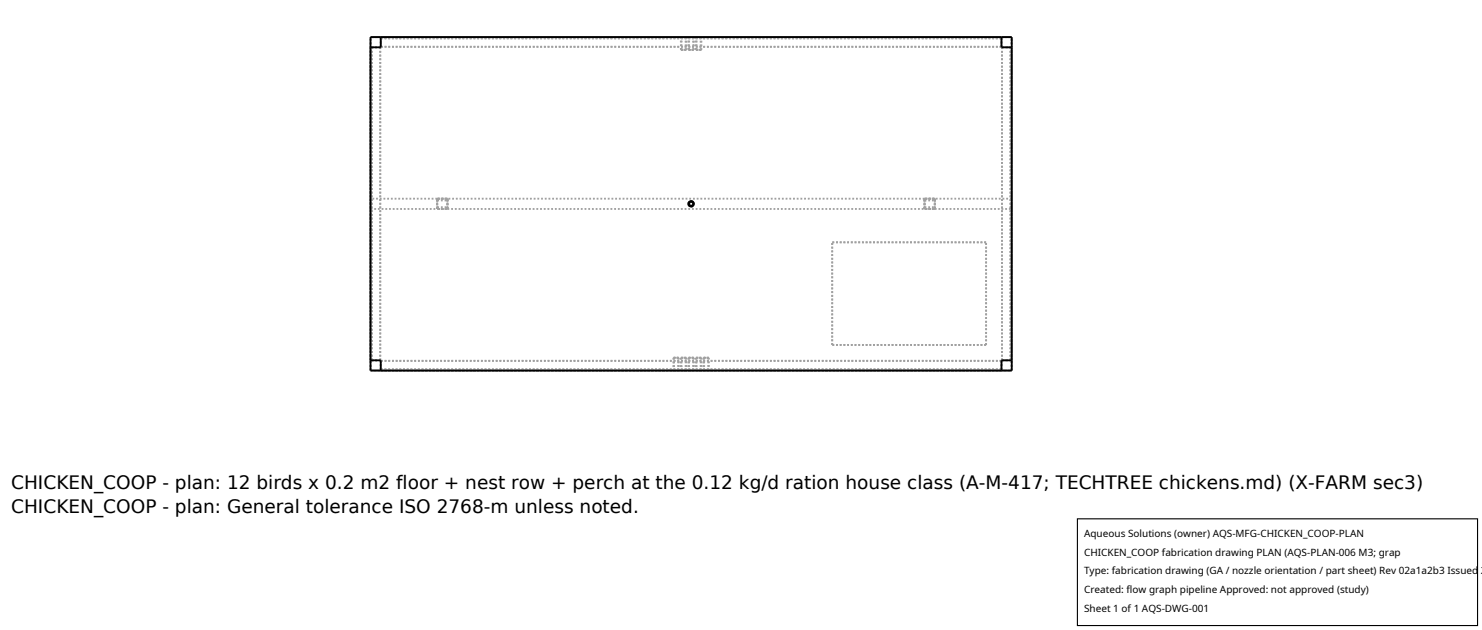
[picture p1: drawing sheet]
<svg xmlns="http://www.w3.org/2000/svg" width="212mm" height="90mm" viewBox="0 0 212 90" stroke-linecap="round" stroke-linejoin="round" font-family="sans-serif">
<defs><g id="words">
<g font-size="2.6">
<text x="1.6" y="69.8">CHICKEN_COOP - plan: 12 birds x 0.2 m2 floor + nest row + perch at the 0.12 kg/d ration house class (A-M-417; TECHTREE chickens.md) (X-FARM sec3)</text>
<text x="1.6" y="73.3">CHICKEN_COOP - plan: General tolerance ISO 2768-m unless noted.</text>
</g>
<g font-size="1.4">
<text x="154.8" y="76.6">Aqueous Solutions (owner) AQS-MFG-CHICKEN_COOP-PLAN</text>
<text x="154.8" y="79.3">CHICKEN_COOP fabrication drawing PLAN (AQS-PLAN-006 M3; grap</text>
<text x="154.8" y="82">Type: fabrication drawing (GA / nozzle orientation / part sheet) Rev 02a1a2b3 Issued 2</text>
<text x="154.8" y="84.7">Created: flow graph pipeline Approved: not approved (study)</text>
<text x="154.8" y="87.4">Sheet 1 of 1 AQS-DWG-001</text>
</g>
</g></defs>
<g fill="none" stroke="#a0a0a0" stroke-width=".26" stroke-dasharray=".3 .3" stroke-linecap="butt">
<path d="M52.9 6.8v44.7M53 5.3h91.5M53 6.8h-.1M53.1 6.8h-.2M54.4 5.3v1.5M54.4 6.8h-1.5M54.4 6.7v.1M54.4 6.8v-1.5M54.4 5.3v.2M54.4 5.5v1.3M54.4 5.5h88.6M54.4 6.8h-.1"/>
<path d="M54.4 5.3h88.6M54.4 6.8h-1.4M54.4 6.8h-1.3M97.2 7.1v-1.8M97.2 7.1h.8M97.2 5.3h.8M97.3 7.1v-1.8M97.3 7.1h.6M97.3 5.3h.6M97.9 7.1h-.6M97.9 5.3h-.6M97.9 5.3v1.8"/>
<path d="M98 7.1h-.8M98 5.3h-.8M98 5.3v1.8M98.3 7.1v-1.8M98.3 7.1h.8M98.3 5.3h.8M98.4 7.1v-1.8M98.4 7.1h.6M98.4 5.3h.6M99 7.1h-.6M99 5.3h-.6M99 5.3v1.8"/>
<path d="M99.1 7.1h-.8M99.1 5.3h-.8M99.1 5.3v1.8M99.4 7.1v-1.8M99.4 7.1h.8M99.4 5.3h.8M99.5 7.1v-1.8M99.5 7.1h.6M99.5 5.3h.6M100.1 7.1h-.6M100.1 5.3h-.6M100.1 5.3v1.8"/>
<path d="M100.2 7.1h-.8M100.2 5.3h-.8M100.2 5.3v1.8M143 5.3v1.5M143 5.3h-88.6M143 6.7v.1M143 6.8v-1.5M143 5.3v.2M143 5.5v1.3M143 6.7h-88.6M143 5.5h-88.6M143.1 6.8h-.1"/>
<path d="M144.3 6.8h-1.3M144.5 5.3h-91.5M144.5 6.8h-1.5M144.5 6.8v44.7M144.5 5.3h-91.6M144.5 6.8h-.2M52.9 28.4v1.4M52.9 29.8v-1.4M52.9 29.8h9.5M62.4 29.8h1.5M62.4 29.8v-1.4M62.4 28.4h1.5"/>
<path d="M62.4 28.4v1.4M62.4 29.6h1.5M62.4 29.8v-.2M62.4 28.4h-9.5M62.4 28.6v-.2M62.4 28.6h1.5M63.9 29.8v-1.4M63.9 29.8h-1.5M63.9 28.4h-1.5M63.9 28.4v1.4M63.9 29.8v-.2M63.9 28.6v-.2"/>
<path d="M63.9 29.8h68.1M98.3 29.1l.1 .3 .3 .1 .3-.1 .1-.3-.1-.3-.3-.1-.3 .1-.1 .3M98.3 29.1l.1-.3 .3-.1 .3 .1 .1 .3-.1 .3-.3 .1-.3-.1-.1-.3M98.4 29.1l.1 .2 .2 .1 .2-.1 .1-.2-.1-.2-.2-.1-.2 .1-.1 .2M98.4 29.1l.1-.2 .2-.1 .2 .1 .1 .2-.1 .2-.2 .1-.2-.1-.1-.2M132 29.8h1.5M132 29.8v-1.4M132 28.4h1.5M132 28.4v1.4M132 29.8v-.2M132 29.6h1.5M132 28.4h-68.1"/>
<path d="M132 28.6v-.2M132 28.6h1.5M133.5 29.8v-1.4M133.5 29.8h-1.5M133.5 28.4h-1.5M133.5 28.4v1.4M133.5 29.8v-.2M133.5 28.6v-.2M133.5 29.8h11M140.8 34.6h-21.9M144.5 28.4v1.4M144.5 29.8v-1.4"/>
<path d="M144.5 28.4h-11M52.9 52.9h91.6M52.9 52.9v-47.6M52.9 51.5v-44.7M53 52.9v-47.6M53 52.9h91.5M53 51.5v-44.7M53 51.5h-.1M53.1 51.5v-44.7M53.1 51.5h-.2M54.3 51.5v-44.7M54.4 52.9h88.6"/>
<path d="M54.4 51.5h-1.5M54.4 51.5v1.4M54.4 52.9v-1.4M54.4 51.5v1.2M54.4 52.7v.2M54.4 52.7h88.6M54.4 51.5h-.1M54.4 51.5h-1.4M54.4 51.5h-1.3M96.2 51.1v1.8M96.2 51.1h.8M96.2 52.9h.8"/>
<path d="M96.3 51.1v1.8M96.3 51.1h.6M96.3 52.9h.6M96.9 51.1h-.6M96.9 52.9h-.6M96.9 52.9v-1.8M97 51.1h-.8M97 52.9h-.8M97 52.9v-1.8M97.2 51.1v1.8M97.2 51.1h.8M97.2 52.9h.8"/>
<path d="M97.3 51.1v1.8M97.3 51.1h.6M97.3 52.9h.6M97.9 51.1h-.6M97.9 52.9h-.6M97.9 52.9v-1.8M98 51.1h-.8M98 52.9h-.8M98 52.9v-1.8M98.3 51.1v1.8M98.3 51.1h.8M98.3 52.9h.8"/>
<path d="M98.4 51.1v1.8M98.4 51.1h.6M98.4 52.9h.6M99 51.1h-.6M99 52.9h-.6M99 52.9v-1.8M99.1 51.1h-.8M99.1 52.9h-.8M99.1 52.9v-1.8M99.4 51.1v1.8M99.4 51.1h.8M99.4 52.9h.8"/>
<path d="M99.5 51.1v1.8M99.5 51.1h.6M99.5 52.9h.6M100.1 51.1h-.6M100.1 52.9h-.6M100.1 52.9v-1.8M100.2 51.1h-.8M100.2 52.9h-.8M100.2 52.9v-1.8M100.5 51.1v1.8M100.5 51.1h.7M100.5 52.9h.7"/>
<path d="M100.6 51.1v1.8M100.6 51.1h.5M100.6 52.9h.5M101.1 51.1h-.5M101.1 52.9h-.5M101.1 52.9v-1.8M101.2 51.1h-.7M101.2 52.9h-.7M101.2 52.9v-1.8M118.9 49.3v-14.7M140.8 49.3v-14.7M140.8 49.3h-21.9"/>
<path d="M143 52.9h-88.6M143 51.5v1.4M143 52.9v-1.4M143 51.5v1.2M143 52.7v.2M143 51.5h-88.6M143 52.7h-88.6M143.1 51.5h-.1M143.1 51.5v-44.7M144.3 51.5h-1.3M144.3 51.5v-44.7M144.5 52.9h-91.5"/>
<path d="M144.5 52.9v-47.6M144.5 51.5h-1.5M144.5 51.5v-44.7M144.5 51.5h-.2"/>
</g>
<g fill="none" stroke="#000" stroke-width=".26">
<path d="M52.9 5.3h91.6v47.6h-91.6zM54.4 5.3v1.5h-1.5M143 5.3v1.5h1.5M52.9 51.5h1.5v1.4M144.5 51.5h-1.5v1.4"/>
<circle cx="98.7" cy="29.1" r=".29"/>
<circle cx="98.7" cy="29.1" r=".39"/>
</g>
<path d="M153.9 74.1h57.1v15.2h-57.1z" fill="#fff" stroke="#000" stroke-width=".16"/>
<use href="#words"/>
</svg>
